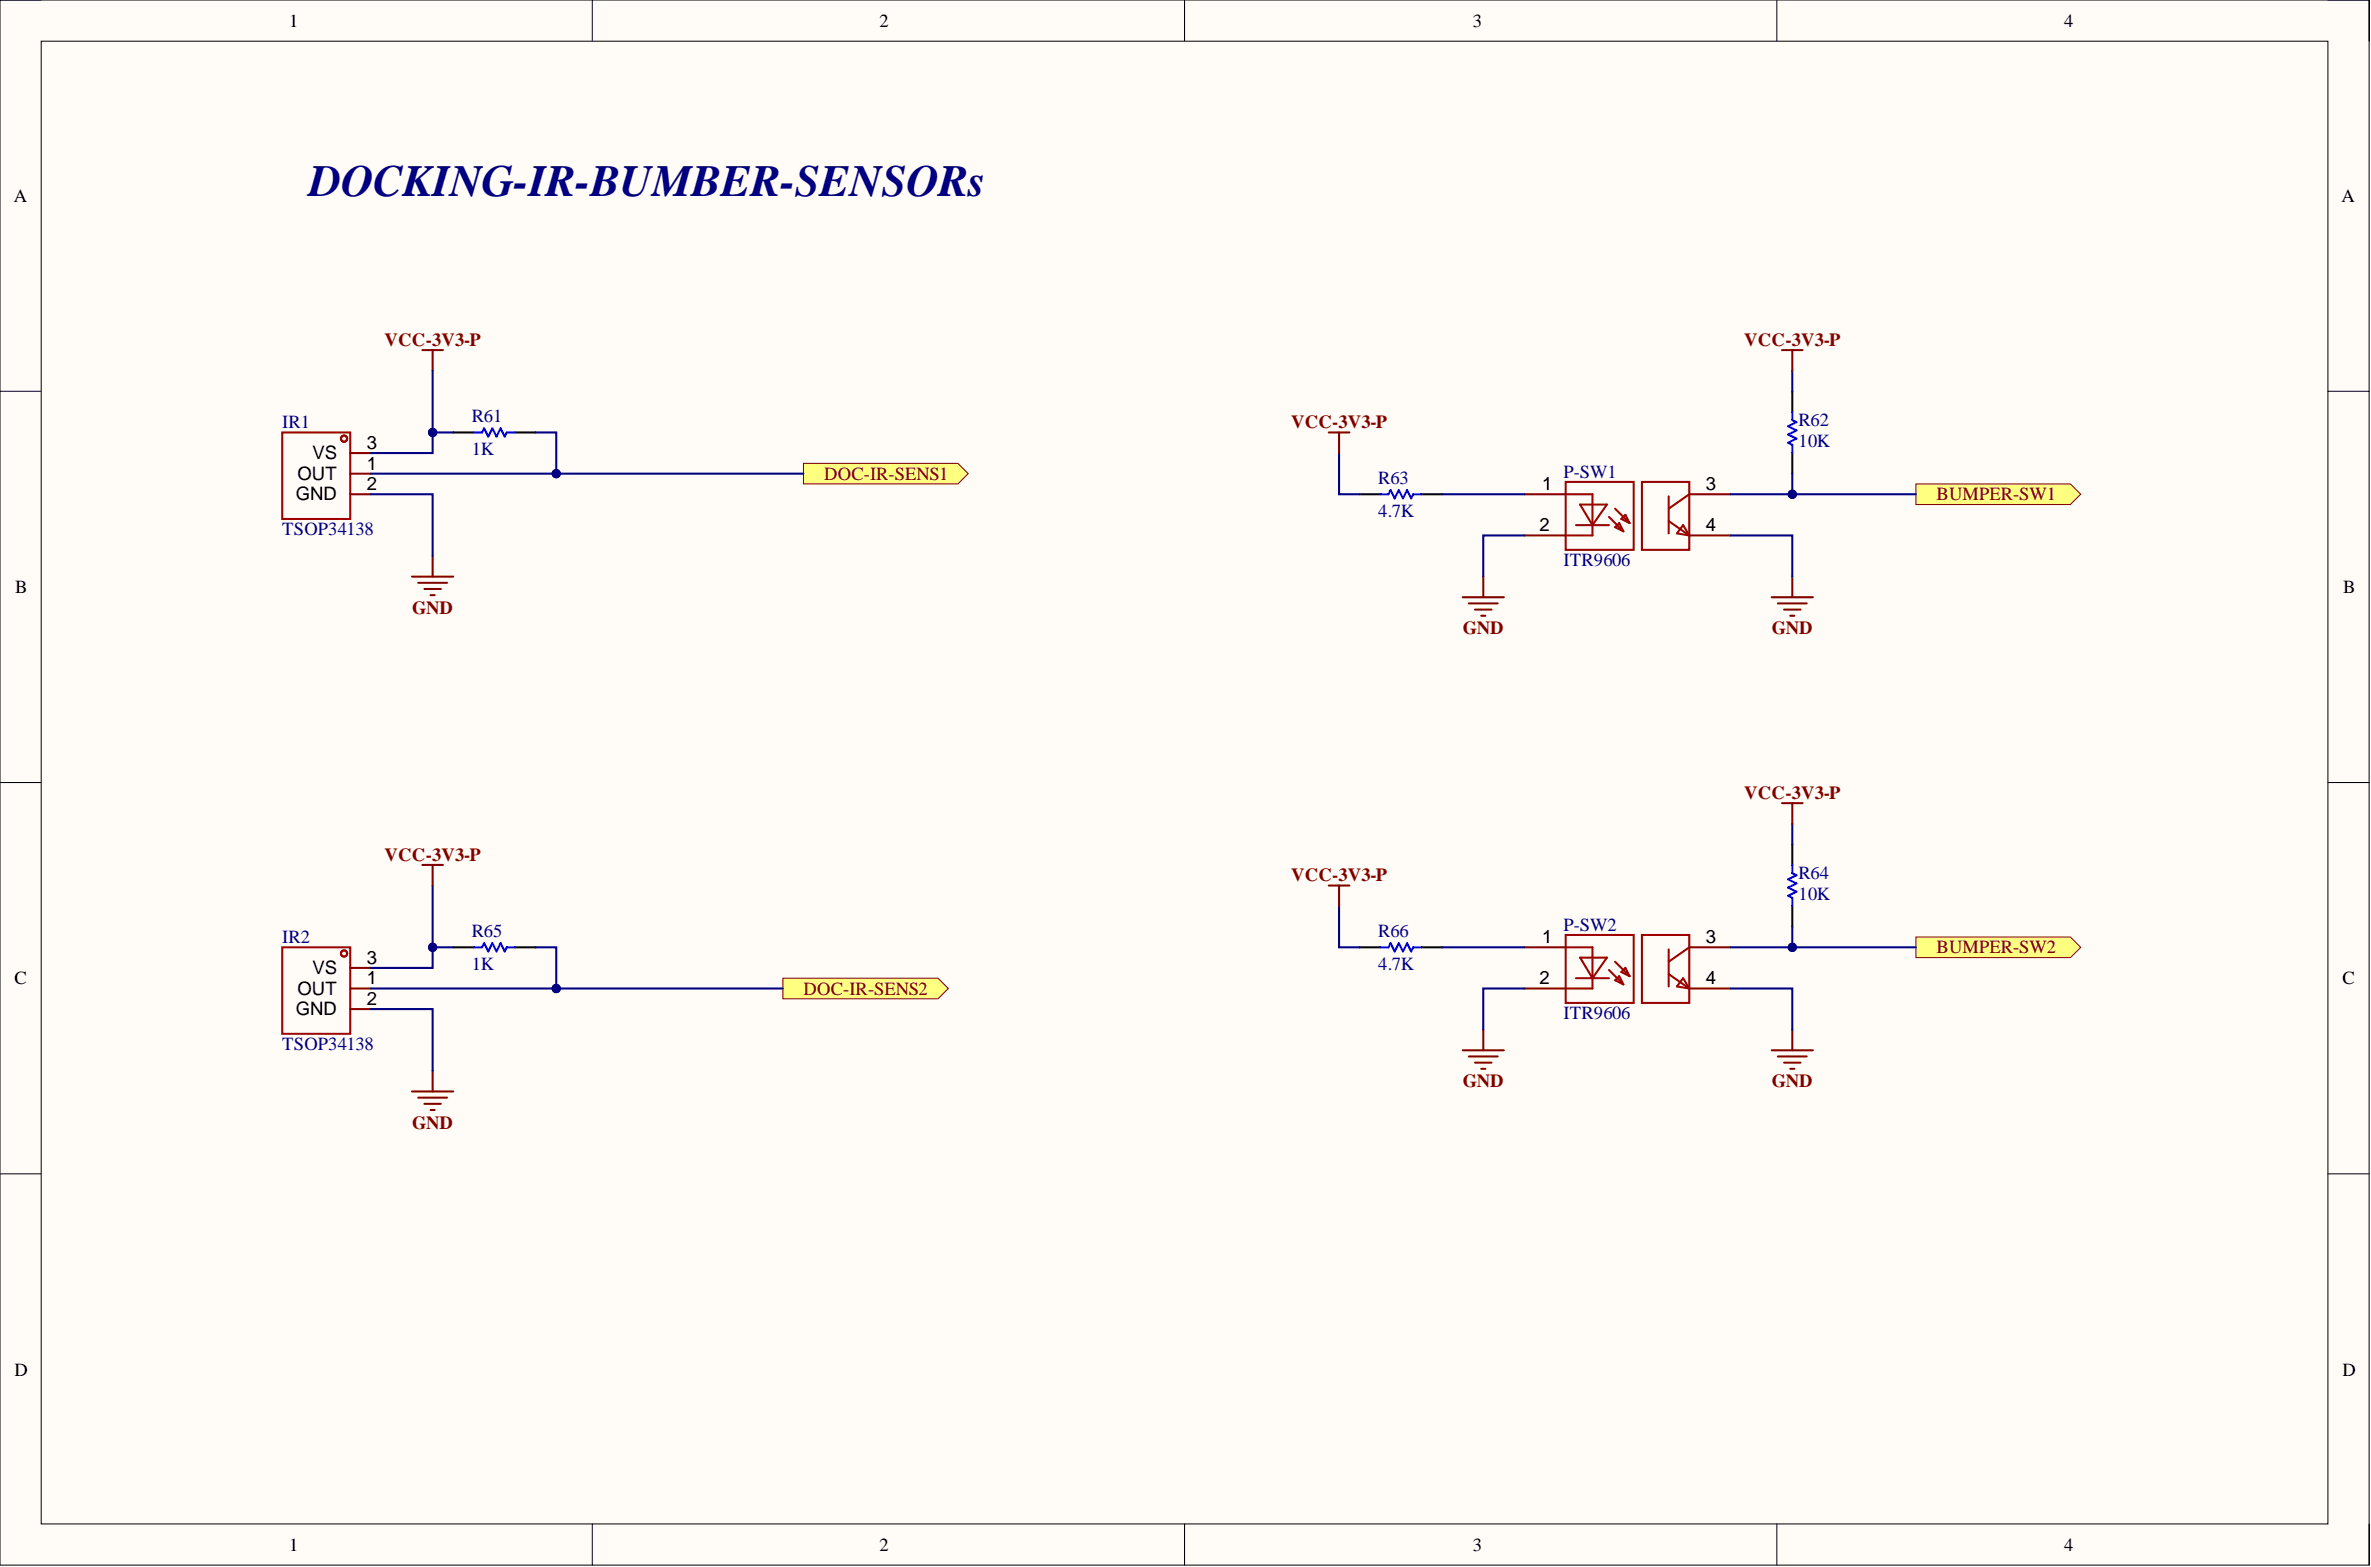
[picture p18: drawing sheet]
<svg xmlns="http://www.w3.org/2000/svg" width="292mm" height="193mm" viewBox="0 0 292 193" stroke-linecap="round" stroke-linejoin="round" font-family="sans-serif">
<defs><g id="words">
<text font-size="5.5" fill="#000080" x="38.1" y="24.2">DOCKING-IR-BUMBER-SENSORs</text>
<g font-size="2.3">
<text x="35.6" y="3.3">1</text>
<text x="108.4" y="3.3">2</text>
<text x="181.5" y="3.3">3</text>
<text x="254.3" y="3.3">4</text>
<text x="1.7" y="24.9">A</text>
<text x="288.5" y="24.9">A</text>
<text x="36.6" y="59.1">OUT</text>
<text x="38.5" y="56.6">VS</text>
<text x="45.2" y="57.8">1</text>
<text x="45.2" y="55.3">3</text>
<text x="36.5" y="61.6">GND</text>
<text x="45.2" y="60.4">2</text>
<text x="189.7" y="65.4">2</text>
<text x="190" y="60.4">1</text>
<text x="210.1" y="65.4">4</text>
<text x="210.1" y="60.4">3</text>
<text x="1.9" y="73">B</text>
<text x="288.7" y="73">B</text>
<text x="38.5" y="120">VS</text>
<text x="45.2" y="118.7">3</text>
<text x="190" y="116.2">1</text>
<text x="210.1" y="116.2">3</text>
<text x="1.8" y="121.2">C</text>
<text x="36.5" y="125">GND</text>
<text x="36.6" y="122.5">OUT</text>
<text x="45.2" y="121.2">1</text>
<text x="45.2" y="123.8">2</text>
<text x="189.7" y="121.2">2</text>
<text x="210.1" y="121.2">4</text>
<text x="288.6" y="121.2">C</text>
<text x="1.8" y="169.4">D</text>
<text x="288.6" y="169.4">D</text>
<text x="35.6" y="191">1</text>
<text x="108.4" y="191">2</text>
<text x="181.5" y="191">3</text>
<text x="254.3" y="191">4</text>
</g>
<g font-size="2.3" fill="#800000">
<text x="47.4" y="42.6">VCC-3V3-P</text>
<text x="214.9" y="42.6">VCC-3V3-P</text>
<text x="159" y="52.7">VCC-3V3-P</text>
<text x="101.5" y="59.1">DOC-IR-SENS1</text>
<text x="238.6" y="61.6">BUMPER-SW1</text>
<text x="50.8" y="75.6">GND</text>
<text x="180.2" y="78.1">GND</text>
<text x="218.3" y="78.1">GND</text>
<text x="214.9" y="98.4">VCC-3V3-P</text>
<text x="47.4" y="106">VCC-3V3-P</text>
<text x="159" y="108.5">VCC-3V3-P</text>
<text x="238.6" y="117.4">BUMPER-SW2</text>
<text x="99" y="122.5">DOC-IR-SENS2</text>
<text x="180.2" y="133.9">GND</text>
<text x="218.3" y="133.9">GND</text>
<text x="50.8" y="139">GND</text>
</g>
<g font-size="2.3" fill="#000080">
<text x="34.8" y="52.7">IR1</text>
<text x="58.1" y="52">R61</text>
<text x="221.6" y="52.5">R62</text>
<text x="58.1" y="56">1K</text>
<text x="169.8" y="59.6">R63</text>
<text x="192.6" y="58.8">P-SW1</text>
<text x="221.6" y="55">10K</text>
<text x="34.8" y="65.9">TSOP34138</text>
<text x="169.8" y="63.7">4.7K</text>
<text x="192.6" y="69.7">ITR9606</text>
<text x="221.6" y="108.3">R64</text>
<text x="221.6" y="110.8">10K</text>
<text x="34.8" y="116.2">IR2</text>
<text x="58.1" y="115.4">R65</text>
<text x="58.1" y="119.4">1K</text>
<text x="169.8" y="115.4">R66</text>
<text x="169.8" y="119.4">4.7K</text>
<text x="192.6" y="114.6">P-SW2</text>
<text x="192.6" y="125.5">ITR9606</text>
<text x="34.8" y="129.3">TSOP34138</text>
</g>
</g></defs>
<path d="M0 0h291.9v192.7h-291.9z" fill-rule="evenodd" fill="#fffcf8"/>
<path d="M0 0h291.9v192.7h-291.9z" fill="none" stroke="#000" stroke-width=".12"/>
<path d="M5.1 5.1h281.7v182.6h-281.7z" fill-rule="evenodd" fill="#fffcf8"/>
<g fill="none" stroke="#000" stroke-width=".12">
<path d="M0 0h5.1M5.1 5.1h281.7v182.6h-281.7zM73 0v5.1M145.9 0v5.1M218.9 0v5.1M286.8 0h5.1v5.1M0 48.2h5.1M286.8 48.2h5.1M0 96.4h5.1M286.8 96.4h5.1M0 144.6h5.1M286.8 144.6h5.1"/>
<path d="M73 187.7v5M145.9 187.7v5M218.9 187.7v5M291.9 187.7v5"/>
</g>
<g fill="none" stroke="#a00000" stroke-width=".25">
<path d="M34.8 53.3h8.3v10.6h-8.3zM192.9 59.3h8.4v8.4h-8.4zM202.3 59.3h5.8v8.4h-5.8zM192.9 60.9h3.3v5h-3.3M194.2 64.7h4M194.7 62.1h3.3l-1.8 2.6zM198.2 63.7l1.8 1.7M199 64.9l.5-.5 .5 1zM199 62.6l1.8 1.8M199.7 63.9l.5-.5 .6 1zM205.6 64.2l2.5 1.7M205.6 61.1v4.6"/>
<path d="M207.4 64.7l.7 1.2-1.5-.2zM208.1 60.9l-2.5 1.7"/>
<circle cx="42.4" cy="54" r=".38"/>
</g>
<path d="M43.1 58.3h2.6M43.1 55.8h2.6M43.1 60.9h2.6M187.8 60.9h5.1M187.8 65.9h5.1M208.1 60.9h5.1M208.1 65.9h5.1" fill="none" stroke="#800" stroke-width=".25"/>
<path d="M50.8 71h5M51.5 71.8h3.6M52.3 72.5h2M53 73.3h.6M53.3 68.5v2.5" fill="none" stroke="#800000" stroke-width=".25"/>
<path d="M99 57.1h19l1.3 1.2-1.3 1.3h-19z" fill-rule="evenodd" fill="#ffff80"/>
<path d="M99 57.1h19l1.3 1.2-1.3 1.3h-19z" fill="none" stroke="#800000" stroke-width=".12"/>
<path d="M96.4 120.5h19.2l1.2 1.2-1.2 1.3h-19.2z" fill-rule="evenodd" fill="#ffff80"/>
<path d="M96.4 120.5h19.2l1.2 1.2-1.2 1.3h-19.2z" fill="none" stroke="#800000" stroke-width=".12"/>
<path d="M220.8 48.2v2.5M220.8 55.8v2.5M167.5 60.9h2.5M175.1 60.9h2.6" fill="none" stroke="#000" stroke-width=".25"/>
<path d="M220.8 50.7v1l.5 .3-1 .5 1 .5-1 .5 1 .5-1 .5 .5 .3v1M170 60.9h1.1l.2-.5 .5 1 .5-1 .5 1 .5-1 .6 1 .2-.5h1" fill="none" stroke="#00f" stroke-width=".25"/>
<path d="M180.2 73.5h5.1M181 74.3h3.5M181.7 75.1h2.1M182.5 75.8h.5M182.7 71v2.5M218.3 73.5h5M219 74.3h3.6M219.8 75.1h2M220.6 75.8h.5M220.8 71v2.5" fill="none" stroke="#800000" stroke-width=".25"/>
<path d="M236 59.6h19.1l1.2 1.3-1.2 1.2h-19.1z" fill-rule="evenodd" fill="#ffff80"/>
<path d="M236 59.6h19.1l1.2 1.3-1.2 1.2h-19.1z" fill="none" stroke="#800000" stroke-width=".12"/>
<g fill="none" stroke="#a00000" stroke-width=".25">
<path d="M192.9 115.1h8.4v8.4h-8.4zM192.9 116.7h3.3v5h-3.3M194.7 117.9h3.3l-1.8 2.6zM198.2 119.4l1.8 1.8M199 118.4l1.8 1.8M199.7 119.7l.5-.5 .6 1zM202.3 115.1h5.8v8.4h-5.8zM205.6 120l2.5 1.7M205.6 116.9v4.6M208.1 116.7l-2.5 1.7M194.2 120.5h4M199 120.7l.5-.5 .5 1z"/>
<path d="M207.4 120.5l.7 1.2-1.5-.2z"/>
</g>
<path d="M187.8 116.7h5.1M208.1 116.7h5.1M187.8 121.7h5.1M208.1 121.7h5.1" fill="none" stroke="#800" stroke-width=".25"/>
<path d="M167.5 116.7h2.5M175.1 116.7h2.6M220.8 104v2.5M220.8 111.6v2.5" fill="none" stroke="#000" stroke-width=".25"/>
<path d="M170 116.7h1.1l.2-.5 .5 1 .5-1 .5 1 .5-1 .6 1 .2-.5h1M220.8 106.5v1l.5 .3-1 .5 1 .5-1 .5 1 .5-1 .5 .5 .3v1" fill="none" stroke="#00f" stroke-width=".25"/>
<path d="M180.2 129.3h5.1M181 130.1h3.5M181.7 130.9h2.1M182.5 131.6h.5M182.7 126.8v2.5M218.3 129.3h5M219 130.1h3.6M219.8 130.9h2M220.6 131.6h.5M220.8 126.8v2.5" fill="none" stroke="#800000" stroke-width=".25"/>
<path d="M236 115.4h19.1l1.2 1.3-1.2 1.2h-19.1z" fill-rule="evenodd" fill="#ffff80"/>
<path d="M236 115.4h19.1l1.2 1.3-1.2 1.2h-19.1z" fill="none" stroke="#800000" stroke-width=".12"/>
<path d="M55.8 53.3h2.6M63.4 53.3h2.6M55.8 116.7h2.6M63.4 116.7h2.6" fill="none" stroke="#000" stroke-width=".25"/>
<path d="M58.4 53.3h1l.2-.6 .6 1.1 .5-1.1 .5 1.1 .5-1.1 .5 1.1 .2-.5h1M58.4 116.7h1l.2-.5 .6 1 .5-1 .5 1 .5-1 .5 1 .2-.5h1" fill="none" stroke="#00f" stroke-width=".25"/>
<g fill="none" stroke="#a00000" stroke-width=".25">
<path d="M34.8 116.7h8.3v10.6h-8.3z"/>
<circle cx="42.4" cy="117.4" r=".38"/>
</g>
<path d="M43.1 119.2h2.6M43.1 121.7h2.6M43.1 124.3h2.6" fill="none" stroke="#800" stroke-width=".25"/>
<path d="M52 43.1h2.6M53.3 43.1v2.5M50.8 134.4h5M51.5 135.2h3.6M52.3 135.9h2M53 136.7h.6M53.3 131.9v2.5" fill="none" stroke="#800000" stroke-width=".25"/>
<path d="M165 55.8v5.1h2.5M220.8 58.3v2.6h-7.6M220.8 45.6v2.6M45.7 60.9h7.6v7.6M177.7 60.9h10.1M187.8 65.9h-5.1v5.1" fill="none" stroke="#000080" stroke-width=".25"/>
<circle cx="220.8" cy="60.9" r=".51" fill="#000080"/>
<circle cx="220.8" cy="60.9" r=".51" fill="none" stroke="#000080" stroke-width=".12"/>
<path d="M213.2 65.9h7.6v5.1M220.8 60.9h15.2" fill="none" stroke="#000080" stroke-width=".25"/>
<circle cx="220.8" cy="60.9" r=".51" fill="#000080"/>
<circle cx="220.8" cy="60.9" r=".51" fill="none" stroke="#000080" stroke-width=".12"/>
<path d="M165 111.6v5.1h2.5M177.7 116.7h10.1M220.8 114.1v2.6h-7.6M220.8 101.4v2.6M187.8 121.7h-5.1v5.1" fill="none" stroke="#000080" stroke-width=".25"/>
<circle cx="220.8" cy="116.7" r=".51" fill="#000080"/>
<circle cx="220.8" cy="116.7" r=".51" fill="none" stroke="#000080" stroke-width=".12"/>
<path d="M220.8 116.7h15.2M213.2 121.7h7.6v5.1" fill="none" stroke="#000080" stroke-width=".25"/>
<circle cx="220.8" cy="116.7" r=".51" fill="#000080"/>
<circle cx="220.8" cy="116.7" r=".51" fill="none" stroke="#000080" stroke-width=".12"/>
<path d="M53.3 45.6v10.2h-7.6" fill="none" stroke="#000080" stroke-width=".25"/>
<circle cx="53.3" cy="53.3" r=".51" fill="#000080"/>
<circle cx="53.3" cy="53.3" r=".51" fill="none" stroke="#000080" stroke-width=".12"/>
<path d="M53.3 53.3h2.5" fill="none" stroke="#000080" stroke-width=".25"/>
<circle cx="53.3" cy="53.3" r=".51" fill="#000080"/>
<circle cx="53.3" cy="53.3" r=".51" fill="none" stroke="#000080" stroke-width=".12"/>
<path d="M66 53.3h2.5v5" fill="none" stroke="#000080" stroke-width=".25"/>
<circle cx="68.5" cy="58.3" r=".51" fill="#000080"/>
<circle cx="68.5" cy="58.3" r=".51" fill="none" stroke="#000080" stroke-width=".12"/>
<path d="M45.7 58.3h53.3" fill="none" stroke="#000080" stroke-width=".25"/>
<circle cx="68.5" cy="58.3" r=".51" fill="#000080"/>
<circle cx="68.5" cy="58.3" r=".51" fill="none" stroke="#000080" stroke-width=".12"/>
<path d="M53.3 109v10.2h-7.6M45.7 124.3h7.6v7.6" fill="none" stroke="#000080" stroke-width=".25"/>
<circle cx="53.3" cy="116.7" r=".51" fill="#000080"/>
<circle cx="53.3" cy="116.7" r=".51" fill="none" stroke="#000080" stroke-width=".12"/>
<path d="M53.3 116.7h2.5" fill="none" stroke="#000080" stroke-width=".25"/>
<circle cx="53.3" cy="116.7" r=".51" fill="#000080"/>
<circle cx="53.3" cy="116.7" r=".51" fill="none" stroke="#000080" stroke-width=".12"/>
<path d="M66 116.7h2.5v5" fill="none" stroke="#000080" stroke-width=".25"/>
<circle cx="68.5" cy="121.7" r=".51" fill="#000080"/>
<circle cx="68.5" cy="121.7" r=".51" fill="none" stroke="#000080" stroke-width=".12"/>
<path d="M45.7 121.7h50.7" fill="none" stroke="#000080" stroke-width=".25"/>
<circle cx="68.5" cy="121.7" r=".51" fill="#000080"/>
<circle cx="68.5" cy="121.7" r=".51" fill="none" stroke="#000080" stroke-width=".12"/>
<path d="M163.7 53.3h2.5M165 53.3v2.5M219.5 43.1h2.6M220.8 43.1v2.5M219.5 98.9h2.6M220.8 98.9v2.5M52 106.5h2.6M53.3 106.5v2.5M163.7 109h2.5M165 109v2.6" fill="none" stroke="#800000" stroke-width=".25"/>
<use href="#words"/>
</svg>
